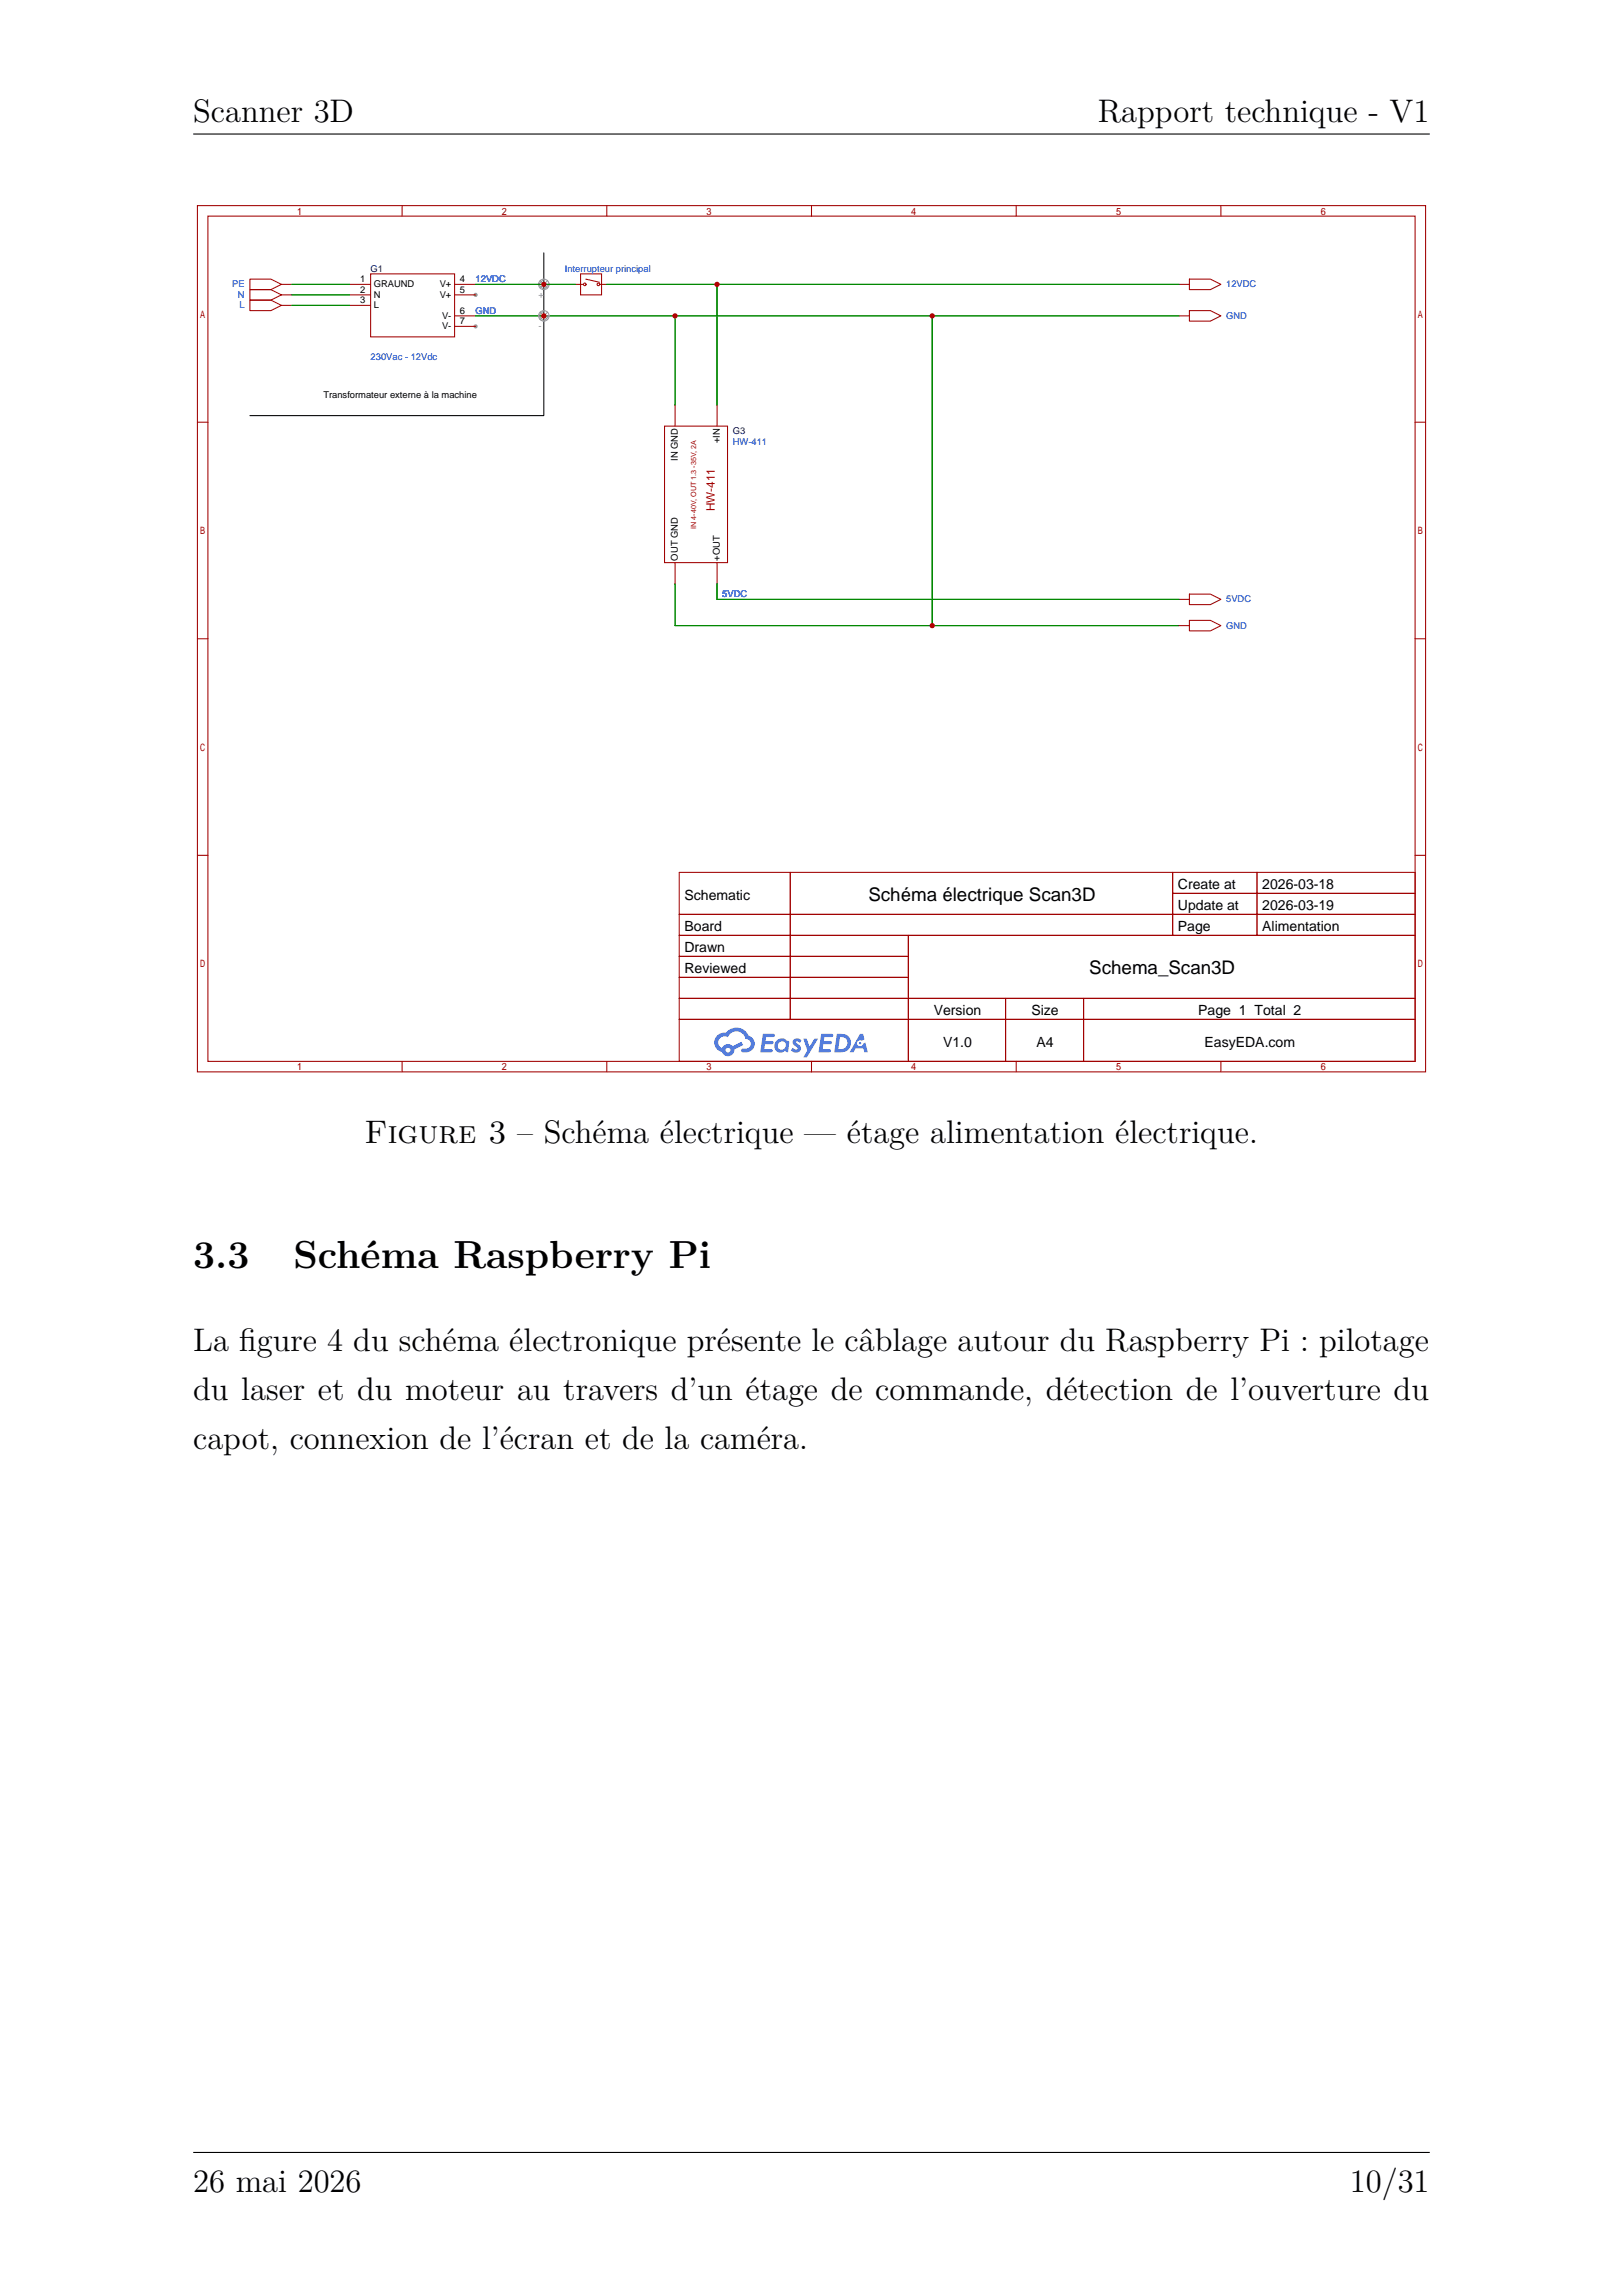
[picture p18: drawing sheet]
<svg xmlns="http://www.w3.org/2000/svg" width="210mm" height="297mm" viewBox="0 0 210 297" stroke-linecap="round" stroke-linejoin="round" font-family="sans-serif">
<defs><g id="words">
<g font-size="5.1">
<text x="25" y="164">3.3</text>
<text x="38" y="164">Schéma Raspberry Pi</text>
</g>
<g font-size="4.2">
<text x="25" y="15.7">Scanner 3D</text>
<text x="142" y="15.7">Rapport technique - V1</text>
<text x="47.2" y="147.8">Figure 3 – Schéma électrique — étage alimentation électrique.</text>
<text x="25" y="174.7">La f</text>
<text x="30.9" y="174.7">igure 4 du schéma électronique présente le câblage autour du Raspberry Pi : pilotage</text>
<text x="25" y="181.1">du laser et du moteur au travers d’un étage de commande, détection de l’ouverture du</text>
<text x="25" y="187.4">capot, connexion de l’écran et de la caméra.</text>
<text x="25" y="283.6">26 mai 2026</text>
<text x="174.7" y="283.6">10/31</text>
</g>
<g font-size="2.4">
<text x="112.4" y="116.5">Schéma électrique Scan3D</text>
<text x="140.9" y="126">Schema_Scan3D</text>
</g>
<g font-size="1.8">
<text x="88.6" y="116.4">Schematic</text>
<text x="152.4" y="115">Create at</text>
<text x="152.4" y="117.7">Update at</text>
<text x="163.3" y="115">2026-03-18</text>
<text x="163.3" y="117.7">2026-03-19</text>
<text x="88.6" y="120.5">Board</text>
<text x="88.6" y="123.2">Drawn</text>
<text x="88.6" y="125.9">Reviewed</text>
<text x="152.4" y="120.5">Page</text>
<text x="163.3" y="120.5">Alimentation</text>
<text x="120.8" y="131.3">Version</text>
<text x="133.5" y="131.3">Size</text>
<text x="155" y="131.3">Page 1 Total 2</text>
<text x="122" y="135.4">V1.0</text>
<text x="134.1" y="135.4">A4</text>
<text x="155.9" y="135.4">EasyEDA.com</text>
</g>
<text font-size="1.5" fill="#a00000" x="92.5" y="66.1" transform="rotate(-90 92.5 66.1)">HW-411</text>
<g font-size="1.2" fill="#000080">
<text x="48" y="35.1">G1</text>
<text x="94.8" y="56.2">G3</text>
</g>
<text font-size="1.2" fill="#03f" x="73.1" y="35.1">Interrupteur principal</text>
<g font-size="1.2" fill="#00f">
<text x="30" y="37.2">PE</text>
<text x="30.8" y="38.5">N</text>
<text x="31" y="39.9">L</text>
<text x="61.5" y="40.6">GND</text>
<text x="61.5" y="36.5">12VDC</text>
<text x="158.7" y="37.2">12VDC</text>
<text x="158.7" y="41.2">GND</text>
<text x="48" y="46.5">230Vac - 12Vdc</text>
<text x="94.8" y="57.5">HW-411</text>
<text x="93.5" y="77.2">5VDC</text>
<text x="158.7" y="77.9">5VDC</text>
<text x="158.7" y="81.3">GND</text>
</g>
<g font-size="1.2">
<text x="46.6" y="36.5">1</text>
<text x="46.6" y="37.9">2</text>
<text x="46.6" y="39.2">3</text>
<text x="48.4" y="37.2">GRAUND</text>
<text x="48.4" y="38.5">N</text>
<text x="48.4" y="39.9">L</text>
<text x="56.9" y="37.2">V+</text>
<text x="56.9" y="38.5">V+</text>
<text x="57.2" y="41.2">V-</text>
<text x="59.5" y="36.5">4</text>
<text x="59.5" y="37.9">5</text>
<text x="59.5" y="40.6">6</text>
<text x="59.5" y="41.9">7</text>
<text x="57.2" y="42.6">V-</text>
<text x="41.8" y="51.4">Transformateur externe à la machine</text>
<text x="87.7" y="59.6" transform="rotate(-90 87.7 59.6)">IN GND</text>
<text x="93.2" y="57.3" transform="rotate(-90 93.2 57.3)">+IN</text>
<text x="87.7" y="72.5" transform="rotate(-90 87.7 72.5)">OUT GND</text>
<text x="93.2" y="72.5" transform="rotate(-90 93.2 72.5)">+OUT</text>
</g>
<g font-size="1.2" fill="#999">
<text x="69.7" y="38.5">+</text>
<text x="69.7" y="42.6">-</text>
</g>
<text font-size=".9" fill="#a00000" x="90.1" y="68.4" transform="rotate(-90 90.1 68.4)">IN 4-40V, OUT 1.3 -35V, 2A</text>
</g></defs>
<path d="M25 17.3h160" fill="none" stroke="#000" stroke-width=".14"/>
<path d="M25 26.1h160v113.1h-160z" fill="#fff"/>
<g fill="#999">
<circle cx="61.5" cy="38.1" r=".27"/>
<circle cx="61.5" cy="42.2" r=".27"/>
</g>
<g fill="none" stroke="#a10000" stroke-width=".14">
<path d="M25.5 26.6h159v112.1h-159zM26.9 28h156.2v109.3h-156.2zM52 26.6v1.4M78.5 26.6v1.4M105 26.6v1.4M131.5 26.6v1.4M158 26.6v1.4M25.5 54.6h1.4M183.1 54.6h1.4M25.5 82.6h1.4M183.1 82.6h1.4M25.5 110.6h1.4"/>
<path d="M87.9 112.8h95.2v24.5h-95.2zM87.9 118.3h95.2M102.2 112.8v19.1M151.7 112.8v8.2M151.7 115.6h31.4M162.6 112.8v8.2M183.1 110.6h1.4M52 137.3v1.4M78.5 137.3v1.4M87.9 121h95.2M87.9 123.7h29.6M87.9 129.1h95.2"/>
<path d="M87.9 126.4h29.6M87.9 131.9h95.2M105 137.3v1.4M117.5 121v16.3M130.1 129.1v8.2M131.5 137.3v1.4M140.2 129.1v8.2M158 137.3v1.4"/>
</g>
<g fill="#5487ff">
<path d="M102.7 134.4l.4-.1 .4 .1 .2 .2-.2 .3a.27 .27 0 0 0-.2-.2 .27 .27 0 0 0-.3 .1v.1a.85 .85 0 0 1 .6 .9 .78 .78 0 0 1-1.3 0l.3-.3 .4 .3 .2-.1v-.1a1.02 1.02 0 0 1-.6-1z"/>
<path d="M103.9 134.4h.5l.3 1 .7-1h.5l-1.5 2.4h-.5l.6-.9z"/>
<path d="M98.7 133.7l1.5 .1 .1 .1-.2 .3h-1v.5h.8l.2 .2-.2 .2h-.9l-.1 .6h.9l.1 .1v.3h-1.5z"/>
<path d="M106.3 133.7l1.5 .1v.1l-.2 .3h-.9l-.1 .5h.9l.2 .2-.3 .2h-.9l-.1 .6h.9l.2 .1v.3h-1.6z"/>
<path d="M111.3 133.7h.4l.2 .8-.4 .1a.4 .4 0 0 0-.6 .2 .4 .4 0 0 0 .3 .6 .4 .4 0 0 0 .5-.4l.3-.2 .3 1.3h-.5l-.1-.5h-1l-.3 .5h-.5z"/>
<path d="M108.3 133.7l-.4 2.4h.8a1.22 1.22 0 0 0 1.4-1.2 1.22 1.22 0 0 0-1.4-1.2zM108.7 134.2a.8 .8 0 0 1 .9 .8 .8 .8 0 0 1-1 .7h-.1z"/>
<path d="M100.4 134.7a.85 .85 0 0 0 0 1.2 .85 .85 0 0 0 1.1 0l.5 .2 .1-1.3v-.1l-.3-.1a.87 .87 0 0 0-1.4 .1zM100.8 134.9a.54 .54 0 0 1 .8 0 .54 .54 0 0 1-.1 .8 .54 .54 0 0 1-.7 0 .58 .58 0 0 1 0-.8z"/>
<path d="M92.8 133.9a1.27 1.27 0 0 0 .6 2.2 .83 .83 0 0 0 1 .5 .83 .83 0 0 0 .6-.8l1.2-.6-.3-.4-1.1 .5a.84 .84 0 0 0-1.4 .3 .8 .8 0 0 1-.4-1.1 .8 .8 0 0 1 1.2-.3 1.22 1.22 0 0 1 1.2-.8 1.22 1.22 0 0 1 1.1 1 .62 .62 0 0 1 .7 .6 .62 .62 0 0 1-.6 .6l-.6 .1-.1 .2 .1 .1a1.14 1.14 0 0 0 1.5-.5 1.14 1.14 0 0 0-.6-1.5 1.71 1.71 0 0 0-3-.4h-.1a1.36 1.36 0 0 0-1 .3zM93.9 135.8a.31 .31 0 0 1 .6 0 .31 .31 0 0 1-.6 0z"/>
<circle cx="111.3" cy="134.9" r=".15"/>
</g>
<g fill="none" stroke="#a10000" stroke-width=".14">
<path d="M32.3 38.8h2.8l1.3 .7-1.3 .7h-2.8zM32.3 37.5h2.8l1.3 .6-1.3 .7h-2.8zM32.3 36.1h2.8l1.3 .7-1.3 .7h-2.8zM36.4 36.8h1.4M36.4 38.1h1.4M36.4 39.5h1.4M45.2 36.8h2.8M45.2 38.1h2.8M45.2 39.5h2.8M48 35.4h10.8v8.2h-10.8zM58.8 36.8h2.7M58.8 38.1h2.7"/>
<path d="M75.1 35.4h2.7v2.7h-2.7zM75.8 36.1l1.8 .4M152.5 36.8h1.4M153.9 36.1h2.7l1.4 .7-1.4 .7h-2.7zM58.8 40.9h2.7M58.8 42.2h2.7M86 55.1h8.1v17.7h-8.1zM87.3 52.4v2.7M92.8 52.4v2.7M152.5 40.9h1.4M153.9 40.2h2.7l1.4 .7-1.4 .6h-2.7zM87.3 72.8v2.7"/>
<path d="M92.8 72.8v2.7M152.5 77.5h1.4M153.9 76.9h2.7l1.4 .6-1.4 .7h-2.7zM152.5 80.9h1.4M153.9 80.2h2.7l1.4 .7-1.4 .7h-2.7z"/>
<circle cx="75.7" cy="36.8" r=".17"/>
<circle cx="77.4" cy="36.8" r=".17"/>
</g>
<path d="M37.8 36.8h7.4M37.8 38.1h7.4M37.8 39.5h7.4M61.5 36.8h12.9M78.5 36.8h74M92.8 36.8v15.6M61.5 40.9h91M87.3 40.9v11.5M120.6 40.9v40M87.3 75.5v5.4h65.2M92.8 75.5v2h59.7" fill="none" stroke="#008700" stroke-width=".14"/>
<path d="M70.4 32.7v21.1h-38.1" fill="none" stroke="#000" stroke-width=".14"/>
<g fill="none" stroke="#999" stroke-width=".14">
<path d="M70.4 36.8h.6M70.4 40.9h.6"/>
<circle cx="70.4" cy="36.8" r=".68"/>
<circle cx="70.4" cy="40.9" r=".68"/>
</g>
<path d="M69.9 36.3l.9 1M70.4 36.1l-.7 .7 .7 .7 .6-.7M70.8 36.3l-.9 1M69.9 40.4l.9 .9M70.4 40.2l-.7 .7 .7 .6 .6-.6M70.8 40.4l-.9 .9" fill="none" stroke="#999" stroke-width=".13"/>
<path d="M74.4 36.8h1M77.6 36.8h.9" fill="none" stroke="#870000" stroke-width=".14"/>
<g fill="#c00">
<circle cx="120.6" cy="40.9" r=".34"/>
<circle cx="120.6" cy="80.9" r=".34"/>
<circle cx="87.3" cy="40.9" r=".34"/>
<circle cx="70.4" cy="40.9" r=".34"/>
<circle cx="70.4" cy="36.8" r=".34"/>
<circle cx="92.8" cy="36.8" r=".34"/>
</g>
<path d="M25 278.4h160" fill="none" stroke="#000" stroke-width=".14"/>
<use href="#words"/>
</svg>
